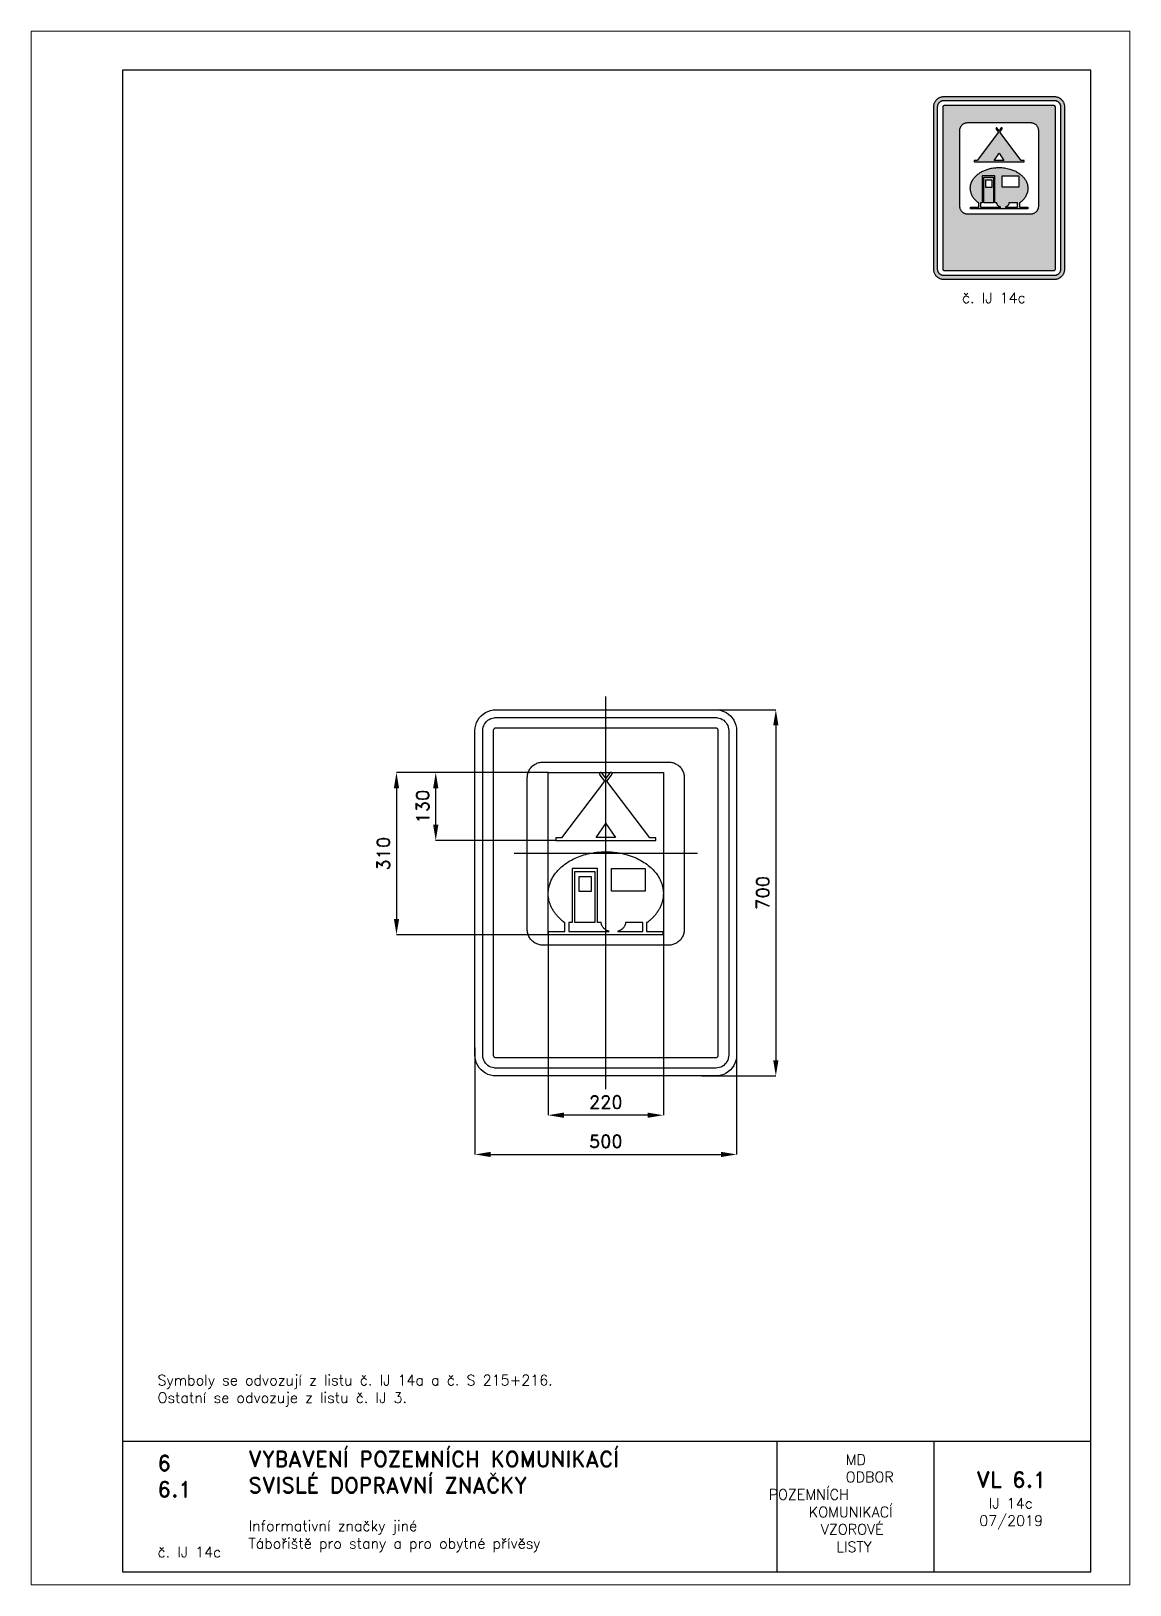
# Paper-space layout 'IJ 14c' of a CAD drawing. Header units: millimetres. Extents: x 0 to 210, y 0 to 297.
# The model-space entities are those that its viewports show. They can reach past a viewport. Long polylines and large blocks are cut down to what shows.
import ezdxf

# ---------------------------------------------------------------- set-up
doc = ezdxf.new("R2010")
doc.units = ezdxf.units.MM
doc.header["$LTSCALE"] = 5
doc.linetypes.add('ČERCHOVANÁX2', pattern=[2, 1, -0.5, 0, -0.5])
doc.linetypes.add('ČÁRKOVANÁX2', pattern=[1.5, 1, -0.5])
for name, color, linetype in [('Kóty', 2, 'Continuous'), ('Rozpiska', 7, 'Continuous'), ('Značka', 7, 'Continuous')]:
    doc.layers.add(name, color=color, linetype=linetype)
doc.layers.add('Rámeček', color=6, linetype='Continuous', plot=False)
doc.styles.get("Standard").update_dxf_attribs({"font": 'romand.shx', "height": 25})
doc.dimstyles.get("Standard").update_dxf_attribs({"dimtxt": 25, "dimasz": 30, "dimexe": 0.18, "dimexo": 0.0625, "dimgap": 12.5, "dimtad": 1, "dimdec": 0, "dimzin": 0, "dimdsep": 46, "dimtxsty": 'Standard', "dimcen": 0.09, "dimadec": 0, "dimazin": 0, "dimtfac": 1, "dimtdec": 0, "dimtofl": 0, "dimtmove": 0, "dimatfit": 3, "dimfxl": 1, "dimtolj": 1, "dimtzin": 0, "dimarcsym": 0})

psp = doc.layouts.new('IJ 14c')

# ---------------------------------------------------------------- texts
at = {"layer": 'Rozpiska', "color": 7, "attachment_point": 1}
for s, width, gutter_width, heights, insert, char_height in [('\\pi5.40476;č. IJ 14c', 25, 75, [0], (172.5, 247), 2), ('\\PSymboly se odvozují z listu č. IJ 14a a č. S 215+216.{\\H1.83333x; }\\POstatní se odvozuje z listu č. IJ 3.{\\H1.55556x; }', 155.5011, 100, [0], (24.17, 43.47), 2), ('6', 149.0422, 100, [0], (24.17, 24.77), 3), ('{\\C6;VYBAVENÍ POZEMNÍCH KOMUNIKACÍ\\P}SVISLÉ DOPRAVNÍ ZNAČKY{\\H1.34524x; }', 149.0422, 100, [0], (41.56, 25.56), 3), ('\\pi14.7414;{\\C6;MD\\P\\pi2.36044;}ODBOR POZEMNÍCH{\\H1.57143x; }\\P\\pi7.69378;KOMUNIKACÍ{\\H1.5x; }\\P\\pi9.97949;{\\C6;VZOROVÉ\\H1.47619x; \\H0.67742x;\\P\\pi12.93187;LISTY\\H1.26984x; }', 33.1018, 100, [0], (140.95, 24.95), 2), ('\\pi1.03113;{\\H1.5x;\\C6;VL 6.1\\P\\pi3.36444;\\H0.66667x;IJ 14c\\H1.66666x; \\H0.6x;\\P\\pi1.5549;07/2019\\H1.80159x; }', 16.0623, 100, [0], (179.66, 21.61), 2), ('6.1', 149.0422, 100, [0], (24.17, 19.78), 3), ('{\\C6;Informativní značky jiné\\P}Tábořiště pro stany a pro obytné přívěsy{\\H1.83333x; }', 149.0422, 100, [0], (41.56, 12.29), 2), ('{\\C6;č. IJ 14c}', 17.6703, 100, [2.67], (24.17, 7.28), 2)]:
    psp.add_mtext_dynamic_manual_height_columns(s, width=width, gutter_width=gutter_width, heights=heights, dxfattribs=dict(at, insert=insert, char_height=char_height))

msp = doc.modelspace()

# ---------------------------------------------------------------- blocks, each defined once
blk = doc.blocks.new('*D0')
at = {"layer": 'Defpoints', "color": 0, "transparency": 16777216}
for p in [(190.5, 350), (182.6, -350), (325, -350)]:
    blk.add_point(p, dxfattribs=at)
at = {"layer": 'Kóty', "color": 0, "lineweight": -2, "transparency": 16777216}
for p, q in [((190.6, 350), (325.2, 350)), ((325, 320), (325, -320)), ((182.7, -350), (325.2, -350))]:
    blk.add_line(p, q, dxfattribs=at)
at = {"layer": 'Kóty', "color": 0, "transparency": 16777216}
for points in [[(320, 320), (330, 320), (325, 350)], [(320, -320), (330, -320), (325, -350)]]:
    blk.add_solid(points, dxfattribs=at)
at = {"layer": 'Kóty', "color": 0, "transparency": 16777216, "insert": (300, 0), "char_height": 25, "attachment_point": 5, "rotation": 90}
blk.add_mtext('\\A1;700', dxfattribs=at)
blk = doc.blocks.new('*D1')
at = {"layer": 'Defpoints', "color": 0, "transparency": 16777216}
for p in [(-110, -80), (110, -80), (-110, -425)]:
    blk.add_point(p, dxfattribs=at)
at = {"layer": 'Kóty', "color": 0, "lineweight": -2, "transparency": 16777216}
for p, q in [((-110, -80.0625), (-110, -425.18)), ((110, -80.0625), (110, -425.18)), ((80, -425), (-80, -425))]:
    blk.add_line(p, q, dxfattribs=at)
at = {"layer": 'Kóty', "color": 0, "transparency": 16777216}
for points in [[(-80, -420), (-80, -430), (-110, -425)], [(80, -420), (80, -430), (110, -425)]]:
    blk.add_solid(points, dxfattribs=at)
at = {"layer": 'Kóty', "color": 0, "transparency": 16777216, "insert": (0, -400), "char_height": 25, "attachment_point": 5}
blk.add_mtext('\\A1;220', dxfattribs=at)
blk = doc.blocks.new('*D2')
at = {"layer": 'Defpoints', "color": 0, "transparency": 16777216}
for p in [(-250, -295.9), (250, -310), (250, -500)]:
    blk.add_point(p, dxfattribs=at)
at = {"layer": 'Kóty', "color": 0, "lineweight": -2, "transparency": 16777216}
for p, q in [((-250, -295.9), (-250, -500.2)), ((250, -310.1), (250, -500.2)), ((-220, -500), (220, -500))]:
    blk.add_line(p, q, dxfattribs=at)
at = {"layer": 'Kóty', "color": 0, "transparency": 16777216}
for points in [[(-220, -495), (-220, -505), (-250, -500)], [(220, -495), (220, -505), (250, -500)]]:
    blk.add_solid(points, dxfattribs=at)
at = {"layer": 'Kóty', "color": 0, "transparency": 16777216, "insert": (0, -475), "char_height": 25, "attachment_point": 5}
blk.add_mtext('\\A1;500', dxfattribs=at)
blk = doc.blocks.new('*D3')
at = {"layer": 'Defpoints', "color": 0, "transparency": 16777216}
for p in [(-325, 230), (-110.0625, 230), (-95.588, 100)]:
    blk.add_point(p, dxfattribs=at)
at = {"layer": 'Kóty', "color": 0, "lineweight": -2, "transparency": 16777216}
for p, q in [((-110.125, 230), (-325.18, 230)), ((-325, 130), (-325, 200)), ((-95.6505, 100), (-325.18, 100))]:
    blk.add_line(p, q, dxfattribs=at)
at = {"layer": 'Kóty', "color": 0, "transparency": 16777216}
for points in [[(-330, 200), (-320, 200), (-325, 230)], [(-330, 130), (-320, 130), (-325, 100)]]:
    blk.add_solid(points, dxfattribs=at)
at = {"layer": 'Kóty', "color": 0, "transparency": 16777216, "insert": (-350, 165), "char_height": 25, "attachment_point": 5, "rotation": 90}
blk.add_mtext('\\A1;130', dxfattribs=at)
blk = doc.blocks.new('*D4')
at = {"layer": 'Defpoints', "color": 0, "transparency": 16777216}
for p in [(-110, 230), (-400, -80), (-110, -80)]:
    blk.add_point(p, dxfattribs=at)
at = {"layer": 'Kóty', "color": 0, "lineweight": -2, "transparency": 16777216}
for p, q in [((-110.0625, 230), (-400.18, 230)), ((-400, 200), (-400, -50)), ((-110.0625, -80), (-400.18, -80))]:
    blk.add_line(p, q, dxfattribs=at)
at = {"layer": 'Kóty', "color": 0, "transparency": 16777216}
for points in [[(-405, 200), (-395, 200), (-400, 230)], [(-405, -50), (-395, -50), (-400, -80)]]:
    blk.add_solid(points, dxfattribs=at)
at = {"layer": 'Kóty', "color": 0, "transparency": 16777216, "insert": (-425, 75), "char_height": 25, "attachment_point": 5, "rotation": 90}
blk.add_mtext('\\A1;310', dxfattribs=at)

# ---------------------------------------------------------------- dimensions: what is measured, and where the dimension line sits
at = {"layer": 'Kóty'}
for base, p1, p2, picture, middle in [((325, -350), (190.5244, 350), (182.6082, -350), '*D0', (300, 0)), ((-400, -80), (-110, 230), (-110, -80), '*D4', (-425, 75)), ((-325, 230), (-95.588, 100), (-110.0625, 230), '*D3', (-350, 165))]:
    dim = msp.add_linear_dim(base=base, p1=p1, p2=p2, angle=90, dimstyle='Standard', dxfattribs=at)
    dim.commit()
    dim.dimension.update_dxf_attribs({"geometry": picture, "text_midpoint": middle})
for base, p1, p2, picture, middle in [((-110, -425), (110, -80), (-110, -80), '*D1', (0, -400)), ((250, -500), (-250, -295.8776), (250, -310), '*D2', (0, -475))]:
    dim = msp.add_linear_dim(base=base, p1=p1, p2=p2, dimstyle='Standard', dxfattribs=at)
    dim.commit()
    dim.dimension.update_dxf_attribs({"geometry": picture, "text_midpoint": middle})

# ---------------------------------------------------------------- linework, layer by layer
at = {"layer": 'Značka', "color": 6, "linetype": 'ČERCHOVANÁX2', "ltscale": 5}
for points in [[(0, -375), (0, 375)], [(175, 75), (-175, 75)]]:
    msp.add_lwpolyline(points, dxfattribs=at)
at = {"layer": 'Značka', "color": 5}
for points in [[(-210, -350), (-210.2, -349.9995), (-210.3, -349.9988, -0.0321716), (-215.5, -349.637), (-220.6, -348.5823), (-225.5, -346.9227), (-230.1, -344.5885), (-234.4, -341.714), (-238.3, -338.2843), (-241.7, -334.4026), (-244.6, -330.0906), (-246.9, -325.4605), (-248.6, -320.5549), (-249.7, -315.4767), (-250, -310.314), (-250, -310.157), (-250, -310), (-250, 310), (-250, 310.157), (-250, 310.314), (-249.6, 315.479), (-248.6, 320.555), (-246.9, 325.464), (-244.6, 330.091), (-241.7, 334.402), (-238.3, 338.284), (-234.4, 341.717), (-230.1, 344.589), (-225.5, 346.906), (-220.6, 348.582), (-215.5, 349.654, -0.0367311), (-210.3, 349.999), (-210.2, 350), (-210, 350), (210, 350), (210.2, 350), (210.3, 349.999, -0.0321716), (215.5, 349.637), (220.6, 348.582), (225.5, 346.923), (230.1, 344.589), (234.4, 341.714), (238.3, 338.284), (241.7, 334.403), (244.6, 330.091), (246.9, 325.46), (248.6, 320.555), (249.7, 315.477), (250, 310.314), (250, 310.157), (250, 310), (250, -310), (250, -310.157), (250, -310.314), (249.6, -315.4791), (248.6, -320.5549), (246.9, -325.4636), (244.6, -330.0906), (241.7, -334.4017), (238.3, -338.2843), (234.4, -341.7172), (230.1, -344.5885), (225.5, -346.9061), (220.6, -348.5823), (215.5, -349.6542, -0.0367341), (210.3, -349.9988), (210.2, -349.9996), (210, -350), (-210, -350)], [(-210, -335), (-210.1, -334.9997), (-210.2, -334.9992, -0.0321601), (-213.4, -334.7731), (-216.6, -334.1139), (-219.7, -333.0767), (-222.6, -331.6178), (-225.3, -329.8212), (-227.7, -327.6777), (-229.8, -325.2516), (-231.6, -322.5566), (-233.1, -319.6628), (-234.1, -316.5968), (-234.8, -313.423), (-235, -310.196), (-235, -310.098), (-235, -310), (-235, 310), (-235, 310.098), (-235, 310.196), (-234.8, 313.424), (-234.1, 316.597), (-233.1, 319.665), (-231.6, 322.557), (-229.8, 325.251), (-227.7, 327.678), (-225.3, 329.823), (-222.6, 331.618), (-219.7, 333.066), (-216.6, 334.114), (-213.4, 334.784, -0.0367287), (-210.2, 334.999), (-210.1, 335), (-210, 335), (210, 335), (210.1, 335), (210.2, 334.999, -0.0321789), (213.4, 334.773), (216.6, 334.114), (219.7, 333.077), (222.6, 331.618), (225.3, 329.821), (227.7, 327.678), (229.8, 325.252), (231.6, 322.557), (233.1, 319.663), (234.1, 316.597), (234.8, 313.423), (235, 310.196), (235, 310.098), (235, 310), (235, -310), (235, -310.098), (235, -310.196), (234.8, -313.424), (234.1, -316.5968), (233.1, -319.6648), (231.6, -322.5566), (229.8, -325.2511), (227.7, -327.6777), (225.3, -329.8233), (222.6, -331.6178), (219.7, -333.0663), (216.6, -334.1139), (213.4, -334.7839), (210.2, -334.9992), (210.1, -334.9997), (210, -335), (-210, -335)], [(-120, -100), (-120.118, -100), (-120.236, -99.999, -0.0321792), (-124.109, -99.728, -0.0354385), (-127.916, -98.937, -0.0362666), (-131.598, -97.692, -0.0344168), (-135.068, -95.941, -0.0337253), (-138.301, -93.785, -0.0340842), (-141.213, -91.213, -0.034209), (-143.788, -88.302, -0.0342307), (-145.941, -85.068, -0.0340432), (-147.68, -81.595, -0.0334119), (-148.937, -77.916, -0.0341244), (-149.741, -74.108, -0.036745), (-149.999, -70.236), (-150, -70.118), (-150, -70), (-150, 220), (-150, 220.118), (-149.999, 220.236, -0.0321778), (-149.728, 224.109, -0.0354441), (-148.937, 227.916, -0.0362736), (-147.692, 231.598, -0.0344121), (-145.941, 235.068, -0.0337101), (-143.785, 238.301, -0.0340833), (-141.213, 241.213, -0.0342091), (-138.302, 243.788, -0.0342289), (-135.068, 245.941, -0.0340264), (-131.595, 247.68, -0.0334163), (-127.916, 248.937, -0.0341137), (-124.108, 249.741, -0.0367489), (-120.236, 249.999), (-120.118, 250), (-120, 250), (120, 250), (120.118, 250), (120.236, 249.999, -0.0321795), (124.109, 249.728, -0.0354563), (127.916, 248.937, -0.0362667), (131.598, 247.692, -0.0344283), (135.068, 245.941, -0.0337327), (138.301, 243.785, -0.034076), (141.213, 241.213, -0.034198), (143.788, 238.302, -0.0342084), (145.941, 235.068, -0.034041), (147.68, 231.595, -0.0334151), (148.937, 227.916, -0.0341264), (149.741, 224.108, -0.0367402), (149.999, 220.236), (150, 220.118), (150, 220), (150, -70), (150, -70.118), (149.999, -70.236, -0.0321795), (149.728, -74.109, -0.0354486), (148.937, -77.916, -0.0362667), (147.692, -81.598, -0.0344212), (145.941, -85.068, -0.0337263), (143.785, -88.301, -0.0340817), (141.213, -91.213, -0.034203), (138.302, -93.788, -0.0342258), (135.068, -95.941, -0.0340485), (131.595, -97.68, -0.0334174), (127.916, -98.937, -0.0341225), (124.108, -99.741, -0.0367489), (120.236, -99.999), (120.118, -100), (120, -100), (-120, -100)], [(-95.588, 105.375), (-95.588, 100), (-93.567, 100), (-91.545, 100), (-75.77, 100), (-59.995, 100), (-45.147, 100), (-30.299, 100), (-11.739, 100), (6.821, 100), (25.381, 100), (43.942, 100), (63.43, 100), (82.919, 100), (85.703, 100), (88.487, 100), (95.588, 100), (95.588, 105.375), (84.386, 105.375), (2.162, 213.168), (11.091, 225.217), (11.141, 225.286), (11.191, 225.356), (11.437, 225.754, 0.0292033), (11.637, 226.178, 0.0304726), (11.791, 226.617, 0.0315821), (11.89, 227.071, 0.0354172), (11.936, 227.549, 0.0405607), (11.908, 228.029, 0.0423887), (11.818, 228.464, 0.0477882), (11.65, 228.877, 0.0491397), (11.433, 229.224), (11.15, 229.515), (11.099, 229.556), (11.048, 229.596), (10.995, 229.634), (10.941, 229.671), (10.774, 229.769), (10.598, 229.849), (10.395, 229.921), (10.186, 229.97), (9.836, 230.011), (9.483, 230), (9.066, 229.931), (8.663, 229.804), (8.205, 229.591), (7.779, 229.317), (7.336, 228.951), (6.953, 228.525), (6.9, 228.458), (6.848, 228.39), (0.004, 219.186), (-6.854, 228.39), (-6.906, 228.458), (-6.958, 228.525), (-7.268, 228.875), (-7.616, 229.188), (-7.991, 229.462), (-8.397, 229.686), (-8.84, 229.866), (-9.305, 229.977), (-9.747, 230.014), (-10.188, 229.97), (-10.582, 229.86), (-10.94, 229.671), (-10.994, 229.634), (-11.047, 229.596), (-11.098, 229.556), (-11.149, 229.515), (-11.29, 229.383), (-11.417, 229.237), (-11.542, 229.063), (-11.649, 228.877, 0.0384683), (-11.788, 228.552, 0.035126), (-11.878, 228.209, 0.0380642), (-11.931, 227.789, 0.0335756), (-11.924, 227.366, 0.0359909), (-11.851, 226.864, 0.0322945), (-11.711, 226.376, 0.0353169), (-11.487, 225.846, 0.0374075), (-11.189, 225.356), (-11.14, 225.286), (-11.09, 225.217), (-2.155, 213.168), (-84.385, 105.375), (-95.588, 105.375)], [(-109.339, -73.594), (-78.071, -73.594), (-78.071, -56.453), (-79.314, -56.453), (-80.161, -55.803), (-81.003, -55.149, -0.019904), (-86.543, -50.45, -0.0227412), (-91.665, -45.295, -0.0224653), (-95.956, -40.253, -0.0233406), (-99.768, -34.838, -0.0240257), (-103, -29.31, -0.0262923), (-105.657, -23.491, -0.0214863), (-107.349, -18.749, -0.021166), (-108.631, -13.877, -0.0238588), (-109.571, -8.585, -0.0270697), (-109.969, -3.233, -0.00385049), (-109.989, -2.274), (-110, -1.316, -0.00246284), (-109.953, 0.65, -0.00737793), (-109.868, 2.613, -0.0187811), (-109.487, 6.484, -0.0174615), (-108.827, 10.322, -0.0355772), (-106.586, 18.447, -0.0343318), (-103.232, 26.192, -0.050463), (-95.97, 37.686, -0.042779), (-86.683, 47.668, -0.0406752), (-75.036, 56.973, -0.0350916), (-62.13, 64.408, -0.0306465), (-48.709, 70.175, -0.0282773), (-34.706, 74.325, -0.0317655), (-17.492, 77.438, -0.0302498), (-0.003, 78.4, -0.0363788), (20.805, 77.055, -0.0393036), (41.161, 72.595, -0.0325166), (56.128, 67.265, -0.035439), (70.226, 59.963, -0.0327753), (81.032, 52.558, -0.0377047), (90.692, 43.71, -0.0353878), (97.635, 35.417, -0.0406941), (103.232, 26.192, -0.0266036), (105.908, 20.27, -0.0273408), (107.931, 14.093, -0.0338285), (109.501, 6.458, -0.0356023), (110, -1.316, -0.0263792), (109.738, -7.01, -0.0254284), (108.889, -12.646, -0.0271793), (107.354, -18.753, -0.0264688), (105.174, -24.662, -0.0257956), (102.395, -30.447, -0.0240327), (99.054, -35.926, -0.0229787), (95.125, -41.287, -0.0208101), (90.741, -46.286, -0.0197449), (86.047, -50.914, -0.0201468), (81.003, -55.149, -0.0024713), (80.161, -55.804), (79.314, -56.453), (78.01, -56.453), (78.01, -73.594), (109.161, -73.594), (109.161, -80), (-109.339, -80), (-109.339, -73.594)], [(-15.738, -56.453), (-15.738, 46.823), (-64.272, 46.823), (-64.272, -56.453), (-70.543, -56.453), (-70.543, -73.594), (6.195, -73.594), (5.812, -73.471), (5.43, -73.344, -0.0274776), (2.89, -72.329, -0.0305198), (0.484, -71.026, -0.0295692), (-1.562, -69.631, -0.0305558), (-3.427, -68, -0.0312018), (-5.029, -66.254, -0.0346668), (-6.386, -64.315, -0.0285401), (-7.265, -62.695, -0.0286897), (-7.954, -60.983, -0.0325879), (-8.48, -59.093, -0.0374305), (-8.738, -57.153), (-8.758, -56.803), (-8.774, -56.453), (-15.738, -56.453)], [(22.782, -73.594), (70.488, -73.594), (70.488, -56.453), (37.757, -56.453), (37.741, -56.803), (37.721, -57.153, -0.0407505), (37.361, -59.541, -0.0413047), (36.616, -61.844, -0.0382566), (35.607, -63.935, -0.0338996), (34.308, -65.86, -0.0321454), (32.734, -67.684, -0.03046), (30.946, -69.297, -0.0237475), (29.33, -70.494, -0.0214551), (27.612, -71.54, -0.023341), (25.622, -72.541, -0.02519), (23.547, -73.344), (23.165, -73.471), (22.782, -73.594)]]:
    msp.add_lwpolyline(points, format="xyb", dxfattribs=at)
for points in [[(-210, -315), (210, -315), (210, -315), (210, -315), (210.7, -314.955), (211.3, -314.823), (211.9, -314.615), (212.5, -314.324), (213.1, -313.964), (213.5, -313.536), (214, -313.05), (214.3, -312.511), (214.6, -311.933), (214.8, -311.319), (215, -310.685), (215, -310.039), (215, -310.02), (215, -310), (215, 310), (215, 310.02), (215, 310.039), (215, 310.685), (214.8, 311.319), (214.6, 311.933), (214.3, 312.511), (214, 313.05), (213.5, 313.536), (213.1, 313.965), (212.5, 314.324), (211.9, 314.613), (211.3, 314.823), (210.7, 314.957), (210, 315), (210, 315), (210, 315), (-210, 315), (-210, 315), (-210, 315), (-210.7, 314.955), (-211.3, 314.823), (-211.9, 314.615), (-212.5, 314.324), (-213.1, 313.964), (-213.5, 313.536), (-214, 313.05), (-214.3, 312.511), (-214.6, 311.933), (-214.8, 311.319), (-215, 310.685), (-215, 310.039), (-215, 310.02), (-215, 310), (-215, -310), (-215, -310.02), (-215, -310.039), (-215, -310.685), (-214.8, -311.319), (-214.6, -311.933), (-214.3, -312.511), (-214, -313.05), (-213.5, -313.536), (-213.1, -313.965), (-212.5, -314.324), (-211.9, -314.613), (-211.3, -314.823), (-210.7, -314.957), (-210, -315), (-210, -315), (-210, -315)], [(0.004, 132.861), (18.645, 105.808), (0.115, 105.876), (0.004, 105.876), (-0.107, 105.876), (-18.65, 105.808), (0.004, 132.861)], [(-58.851, 41.01), (-21.152, 41.01), (-21.152, -56.453), (-58.851, -56.453), (-58.851, 41.01)], [(-50.711, 30.941), (-28.086, 30.941), (-28.086, 2.316), (-50.711, 2.316), (-50.711, 30.941)], [(11.163, 46.823), (75.033, 46.823), (75.033, 2.99), (11.163, 2.99), (11.163, 46.823)]]:
    msp.add_lwpolyline(points, dxfattribs=at)
at = {"layer": 'Značka', "color": 6, "linetype": 'ČÁRKOVANÁX2', "ltscale": 2.5}
msp.add_lwpolyline([(-110, -80), (-110, 230), (110, 230), (110, -80), (-110, -80)], dxfattribs=at)

msp.set_redraw_order([(e.dxf.handle, doc.entitydb.next_handle()) for e in msp.query("TEXT MTEXT ATTDEF DIMENSION ARC_DIMENSION")])  # texts and dimensions are drawn at this point

# ---------------------------------------------------------------- hatches: boundary and pattern name
at = {"layer": 'Značka'}
h = psp.add_hatch(color=170, dxfattribs=at)
h.dxf.hatch_style = 1
edge = h.paths.add_edge_path(flags=0)
edge.add_line((179, 262), (178.99, 262))
edge.add_line((178.99, 262), (178.99, 262))
edge.add_arc((179, 263.51), 1.51, 262.3113, 269.6836, ccw=False)
edge.add_arc((178.98, 263.37), 1.37, 254.2031, 262.3216, ccw=False)
edge.add_arc((178.94, 263.35), 1.34, 247.164, 255.472, ccw=False)
edge.add_arc((178.97, 263.42), 1.41, 239.2817, 247.1663, ccw=False)
edge.add_arc((178.96, 263.45), 1.44, 232.4386, 240.1649, ccw=False)
edge.add_arc((178.95, 263.44), 1.43, 224.6435, 232.452, ccw=False)
edge.add_arc((178.94, 263.45), 1.42, 217.5767, 225.4137, ccw=False)
edge.add_arc((178.94, 263.45), 1.42, 209.7322, 217.5743, ccw=False)
edge.add_arc((178.93, 263.47), 1.43, 202.6985, 210.4976, ccw=False)
edge.add_arc((178.96, 263.48), 1.46, 195.0364, 202.691, ccw=False)
edge.add_arc((178.93, 263.49), 1.43, 188.0132, 195.8309, ccw=False)
edge.add_arc((178.82, 263.48), 1.32, 179.6033, 188.0209, ccw=False)
edge.add_line((177.5, 263.49), (177.5, 263.49))
edge.add_line((177.5, 263.49), (177.5, 263.5))
edge.add_line((177.5, 263.5), (177.5, 278))
edge.add_line((177.5, 278), (177.5, 278.01))
edge.add_line((177.5, 278.01), (177.5, 278.01))
edge.add_arc((179.01, 278), 1.51, 172.3114, 179.6835, ccw=False)
edge.add_arc((178.87, 278.02), 1.37, 164.2025, 172.3223, ccw=False)
edge.add_arc((178.85, 278.06), 1.34, 157.1632, 165.4728, ccw=False)
edge.add_arc((178.92, 278.03), 1.41, 149.2822, 157.1658, ccw=False)
edge.add_arc((178.95, 278.04), 1.44, 142.4403, 150.1632, ccw=False)
edge.add_arc((178.94, 278.05), 1.43, 134.6436, 142.4519, ccw=False)
edge.add_arc((178.95, 278.06), 1.42, 127.5766, 135.4137, ccw=False)
edge.add_arc((178.95, 278.06), 1.42, 119.7324, 127.5741, ccw=False)
edge.add_arc((178.97, 278.07), 1.43, 112.7004, 120.4957, ccw=False)
edge.add_arc((178.98, 278.04), 1.46, 105.0359, 112.6915, ccw=False)
edge.add_arc((178.99, 278.07), 1.43, 98.0144, 105.8296, ccw=False)
edge.add_arc((178.98, 278.18), 1.32, 89.6029, 98.0213, ccw=False)
edge.add_line((178.99, 279.5), (178.99, 279.5))
edge.add_line((178.99, 279.5), (179, 279.5))
edge.add_line((179, 279.5), (191, 279.5))
edge.add_line((191, 279.5), (191.01, 279.5))
edge.add_line((191.01, 279.5), (191.01, 279.5))
edge.add_arc((191, 277.99), 1.51, 82.3112, 89.6837, ccw=False)
edge.add_arc((191.02, 278.13), 1.37, 74.2011, 82.3237, ccw=False)
edge.add_arc((191.06, 278.15), 1.34, 67.164, 75.472, ccw=False)
edge.add_arc((191.03, 278.08), 1.41, 59.2804, 67.1676, ccw=False)
edge.add_arc((191.04, 278.05), 1.44, 52.4377, 60.1658, ccw=False)
edge.add_arc((191.05, 278.06), 1.43, 44.6444, 52.451, ccw=False)
edge.add_arc((191.06, 278.05), 1.42, 37.5779, 45.4125, ccw=False)
edge.add_arc((191.06, 278.05), 1.42, 29.7348, 37.5717, ccw=False)
edge.add_arc((191.07, 278.03), 1.43, 22.6987, 30.4973, ccw=False)
edge.add_arc((191.04, 278.02), 1.46, 15.036, 22.6914, ccw=False)
edge.add_arc((191.07, 278.01), 1.43, 8.0129, 15.8311, ccw=False)
edge.add_arc((191.18, 278.02), 1.32, -0.3961, 8.0203, ccw=False)
edge.add_line((192.5, 278.01), (192.5, 278.01))
edge.add_line((192.5, 278.01), (192.5, 278))
edge.add_line((192.5, 278), (192.5, 263.5))
edge.add_line((192.5, 263.5), (192.5, 263.49))
edge.add_line((192.5, 263.49), (192.5, 263.49))
edge.add_arc((190.99, 263.5), 1.51, 352.3112, 359.6837, ccw=False)
edge.add_arc((191.13, 263.48), 1.37, 344.202, 352.3228, ccw=False)
edge.add_arc((191.15, 263.44), 1.34, 337.164, 345.472, ccw=False)
edge.add_arc((191.08, 263.47), 1.41, 329.2812, 337.1668, ccw=False)
edge.add_arc((191.05, 263.46), 1.44, 322.4385, 330.165, ccw=False)
edge.add_arc((191.06, 263.45), 1.43, 314.6437, 322.4517, ccw=False)
edge.add_arc((191.05, 263.44), 1.42, 307.5773, 315.413, ccw=False)
edge.add_arc((191.05, 263.44), 1.42, 299.7328, 307.5737, ccw=False)
edge.add_arc((191.03, 263.43), 1.43, 292.6979, 300.4982, ccw=False)
edge.add_arc((191.02, 263.46), 1.46, 285.0358, 292.6916, ccw=False)
edge.add_arc((191.01, 263.43), 1.43, 278.0134, 285.8307, ccw=False)
edge.add_arc((191.02, 263.32), 1.32, 269.6029, 278.0213, ccw=False)
edge.add_line((191.01, 262), (191.01, 262))
edge.add_line((191.01, 262), (191, 262))
edge.add_line((191, 262), (179, 262))
edge = h.paths.add_edge_path(flags=16)
edge.add_line((174.5, 250.25), (174.5, 250.25))
edge.add_line((174.5, 250.25), (174.49, 250.25))
edge.add_arc((174.5, 251.51), 1.26, 262.3072, 269.6797, ccw=False)
edge.add_arc((174.48, 251.4), 1.14, 254.2017, 262.3212, ccw=False)
edge.add_arc((174.45, 251.38), 1.12, 247.167, 255.4753, ccw=False)
edge.add_arc((174.47, 251.43), 1.18, 239.2865, 247.172, ccw=False)
edge.add_arc((174.47, 251.46), 1.2, 232.4433, 240.1687, ccw=False)
edge.add_arc((174.46, 251.45), 1.19, 224.6404, 232.449, ccw=False)
edge.add_arc((174.45, 251.46), 1.18, 217.5705, 225.4075, ccw=False)
edge.add_arc((174.45, 251.46), 1.18, 209.7372, 217.5791, ccw=False)
edge.add_arc((174.44, 251.48), 1.19, 202.6906, 210.4901, ccw=False)
edge.add_arc((174.47, 251.48), 1.21, 195.0371, 202.6918, ccw=False)
edge.add_arc((174.44, 251.49), 1.19, 188.0108, 195.8291, ccw=False)
edge.add_arc((174.35, 251.48), 1.1, 179.6087, 188.0263, ccw=False)
edge.add_line((173.25, 251.49), (173.25, 251.5))
edge.add_line((173.25, 251.5), (173.25, 251.5))
edge.add_line((173.25, 251.5), (173.25, 282.5))
edge.add_line((173.25, 282.5), (173.25, 282.5))
edge.add_line((173.25, 282.5), (173.25, 282.51))
edge.add_arc((174.51, 282.5), 1.26, 172.3071, 179.6796, ccw=False)
edge.add_arc((174.4, 282.52), 1.14, 164.2034, 172.3238, ccw=False)
edge.add_arc((174.38, 282.55), 1.12, 157.1668, 165.4755, ccw=False)
edge.add_arc((174.43, 282.53), 1.18, 149.289, 157.1727, ccw=False)
edge.add_arc((174.46, 282.53), 1.2, 142.438, 150.1642, ccw=False)
edge.add_arc((174.45, 282.54), 1.19, 134.6438, 142.455, ccw=False)
edge.add_arc((174.46, 282.55), 1.19, 127.5651, 135.397, ccw=False)
edge.add_arc((174.46, 282.55), 1.18, 119.7449, 127.5861, ccw=False)
edge.add_arc((174.48, 282.56), 1.19, 112.6848, 120.4802, ccw=False)
edge.add_arc((174.49, 282.53), 1.21, 105.0443, 112.6979, ccw=False)
edge.add_arc((174.49, 282.56), 1.19, 98.0095, 105.8304, ccw=False)
edge.add_arc((174.48, 282.65), 1.1, 89.6044, 98.02, ccw=False)
edge.add_line((174.49, 283.75), (174.5, 283.75))
edge.add_line((174.5, 283.75), (174.5, 283.75))
edge.add_line((174.5, 283.75), (195.5, 283.75))
edge.add_line((195.5, 283.75), (195.5, 283.75))
edge.add_line((195.5, 283.75), (195.51, 283.75))
edge.add_arc((195.5, 282.49), 1.26, 82.3068, 89.6834, ccw=False)
edge.add_arc((195.52, 282.6), 1.14, 74.2087, 82.3254, ccw=False)
edge.add_arc((195.55, 282.62), 1.12, 67.1725, 75.4765, ccw=False)
edge.add_arc((195.53, 282.57), 1.18, 59.2885, 67.1701, ccw=False)
edge.add_arc((195.53, 282.54), 1.2, 52.4326, 60.1578, ccw=False)
edge.add_arc((195.54, 282.55), 1.19, 44.6532, 52.4589, ccw=False)
edge.add_arc((195.55, 282.54), 1.18, 37.5631, 45.4013, ccw=False)
edge.add_arc((195.55, 282.54), 1.18, 29.7452, 37.5858, ccw=False)
edge.add_arc((195.56, 282.52), 1.19, 22.6795, 30.4823, ccw=False)
edge.add_arc((195.53, 282.51), 1.21, 15.0427, 22.6996, ccw=False)
edge.add_arc((195.56, 282.51), 1.19, 8.0099, 15.8292, ccw=False)
edge.add_arc((195.65, 282.52), 1.1, -0.3969, 8.0203, ccw=False)
edge.add_line((196.75, 282.51), (196.75, 282.5))
edge.add_line((196.75, 282.5), (196.75, 282.5))
edge.add_line((196.75, 282.5), (196.75, 251.5))
edge.add_line((196.75, 251.5), (196.75, 251.5))
edge.add_line((196.75, 251.5), (196.75, 251.49))
edge.add_arc((195.49, 251.5), 1.26, 352.3091, 359.6814, ccw=False)
edge.add_arc((195.6, 251.48), 1.14, 344.2042, 352.3256, ccw=False)
edge.add_arc((195.62, 251.45), 1.12, 337.1687, 345.4803, ccw=False)
edge.add_arc((195.57, 251.47), 1.18, 329.2845, 337.1708, ccw=False)
edge.add_arc((195.54, 251.47), 1.2, 322.4363, 330.1639, ccw=False)
edge.add_arc((195.55, 251.46), 1.19, 314.6477, 322.455, ccw=False)
edge.add_arc((195.54, 251.45), 1.18, 307.571, 315.4093, ccw=False)
edge.add_arc((195.54, 251.45), 1.18, 299.7375, 307.5788, ccw=False)
edge.add_arc((195.52, 251.44), 1.19, 292.6896, 300.488, ccw=False)
edge.add_arc((195.52, 251.47), 1.21, 285.0371, 292.6917, ccw=False)
edge.add_arc((195.51, 251.44), 1.19, 278.0107, 285.8285, ccw=False)
edge.add_arc((195.52, 251.35), 1.1, 269.6082, 278.0258, ccw=False)
edge.add_line((195.51, 250.25), (195.5, 250.25))
edge.add_line((195.5, 250.25), (195.5, 250.25))
edge.add_line((195.5, 250.25), (174.5, 250.25))
edge = h.paths.add_edge_path(flags=0)
edge.add_line((174.5, 251.25), (195.5, 251.25))
edge.add_line((195.5, 251.25), (195.5, 251.25))
edge.add_line((195.5, 251.25), (195.5, 251.25))
edge.add_arc((195.5, 251.5), 0.252, 270.3165, 277.6884)
edge.add_arc((195.5, 251.48), 0.229, 277.6836, 285.8039)
edge.add_arc((195.51, 251.48), 0.224, 284.517, 292.8281)
edge.add_arc((195.51, 251.49), 0.235, 292.8361, 300.7214)
edge.add_arc((195.51, 251.49), 0.24, 299.8295, 307.5604)
edge.add_line((195.65, 251.3), (195.68, 251.32))
edge.add_line((195.68, 251.32), (195.7, 251.35))
edge.add_line((195.7, 251.35), (195.72, 251.37))
edge.add_line((195.72, 251.37), (195.73, 251.4))
edge.add_line((195.73, 251.4), (195.74, 251.43))
edge.add_line((195.74, 251.43), (195.75, 251.47))
edge.add_line((195.75, 251.47), (195.75, 251.5))
edge.add_line((195.75, 251.5), (195.75, 251.5))
edge.add_line((195.75, 251.5), (195.75, 251.5))
edge.add_line((195.75, 251.5), (195.75, 282.5))
edge.add_line((195.75, 282.5), (195.75, 282.5))
edge.add_line((195.75, 282.5), (195.75, 282.5))
edge.add_arc((195.5, 282.5), 0.252, 0.2979, 7.6716)
edge.add_arc((195.52, 282.5), 0.228, 7.6943, 15.8278)
edge.add_arc((195.52, 282.51), 0.224, 14.5574, 22.8715)
edge.add_arc((195.51, 282.51), 0.236, 22.785, 30.6619)
edge.add_arc((195.51, 282.51), 0.241, 29.8846, 37.5936)
edge.add_arc((195.51, 282.51), 0.237, 37.4596, 45.2784)
edge.add_arc((195.51, 282.51), 0.237, 44.6377, 52.4915)
edge.add_arc((195.51, 282.51), 0.236, 52.4057, 60.2632)
edge.add_arc((195.51, 282.51), 0.238, 59.5389, 67.331)
edge.add_line((195.6, 282.73), (195.57, 282.74))
edge.add_line((195.57, 282.74), (195.53, 282.75))
edge.add_arc((195.5, 282.53), 0.221, 81.9863, 90.3974)
edge.add_line((195.5, 282.75), (195.5, 282.75))
edge.add_line((195.5, 282.75), (195.5, 282.75))
edge.add_line((195.5, 282.75), (174.5, 282.75))
edge.add_line((174.5, 282.75), (174.5, 282.75))
edge.add_line((174.5, 282.75), (174.5, 282.75))
edge.add_line((174.5, 282.75), (174.47, 282.75))
edge.add_line((174.47, 282.75), (174.43, 282.74))
edge.add_line((174.43, 282.74), (174.4, 282.73))
edge.add_line((174.4, 282.73), (174.37, 282.72))
edge.add_line((174.37, 282.72), (174.35, 282.7))
edge.add_line((174.35, 282.7), (174.32, 282.68))
edge.add_line((174.32, 282.68), (174.3, 282.65))
edge.add_line((174.3, 282.65), (174.28, 282.63))
edge.add_line((174.28, 282.63), (174.27, 282.6))
edge.add_arc((174.49, 282.5), 0.243, 157.3338, 164.9864)
edge.add_arc((174.49, 282.5), 0.237, 164.1532, 171.9784)
edge.add_arc((174.47, 282.5), 0.221, 171.9829, 180.4008)
edge.add_line((174.25, 282.5), (174.25, 282.5))
edge.add_line((174.25, 282.5), (174.25, 282.5))
edge.add_line((174.25, 282.5), (174.25, 251.5))
edge.add_line((174.25, 251.5), (174.25, 251.5))
edge.add_line((174.25, 251.5), (174.25, 251.5))
edge.add_arc((174.5, 251.5), 0.252, 180.3194, 187.6904)
edge.add_arc((174.48, 251.5), 0.229, 187.6752, 195.7943)
edge.add_arc((174.48, 251.49), 0.224, 194.5301, 202.8377)
edge.add_arc((174.49, 251.49), 0.235, 202.8239, 210.7097)
edge.add_arc((174.49, 251.49), 0.24, 209.8371, 217.5627)
edge.add_arc((174.49, 251.49), 0.238, 217.552, 225.3609)
edge.add_arc((174.49, 251.49), 0.237, 224.5859, 232.4232)
edge.add_arc((174.49, 251.49), 0.237, 232.4208, 240.2628)
edge.add_arc((174.5, 251.49), 0.238, 239.5075, 247.307)
edge.add_arc((174.5, 251.49), 0.243, 247.3102, 254.9643)
edge.add_arc((174.5, 251.49), 0.238, 254.1717, 261.9892)
edge.add_arc((174.5, 251.47), 0.22, 261.9794, 270.396)
edge.add_line((174.5, 251.25), (174.5, 251.25))
edge.add_line((174.5, 251.25), (174.5, 251.25))
edge = h.paths.add_edge_path()
edge.add_line((174.5, 249.5), (174.49, 249.5))
edge.add_line((174.49, 249.5), (174.48, 249.5))
edge.add_arc((174.5, 251.51), 2.01, 262.3068, 269.6794, ccw=False)
edge.add_arc((174.47, 251.33), 1.83, 254.202, 262.3216, ccw=False)
edge.add_arc((174.42, 251.3), 1.79, 247.1661, 255.4742, ccw=False)
edge.add_arc((174.46, 251.39), 1.88, 239.2873, 247.1728, ccw=False)
edge.add_arc((174.45, 251.44), 1.92, 232.4432, 240.1687, ccw=False)
edge.add_arc((174.44, 251.42), 1.9, 224.6398, 232.4486, ccw=False)
edge.add_arc((174.42, 251.44), 1.9, 217.5704, 225.4074, ccw=False)
edge.add_arc((174.42, 251.44), 1.89, 209.7383, 217.5799, ccw=False)
edge.add_arc((174.41, 251.46), 1.9, 202.6902, 210.4896, ccw=False)
edge.add_arc((174.45, 251.48), 1.94, 195.0379, 202.6926, ccw=False)
edge.add_arc((174.4, 251.49), 1.9, 188.0097, 195.828, ccw=False)
edge.add_arc((174.26, 251.47), 1.76, 179.6099, 188.0274, ccw=False)
edge.add_line((172.5, 251.48), (172.5, 251.49))
edge.add_line((172.5, 251.49), (172.5, 251.5))
edge.add_line((172.5, 251.5), (172.5, 282.5))
edge.add_line((172.5, 282.5), (172.5, 282.51))
edge.add_line((172.5, 282.51), (172.5, 282.52))
edge.add_arc((174.51, 282.5), 2.01, 172.3069, 179.6795, ccw=False)
edge.add_arc((174.33, 282.53), 1.83, 164.2023, 172.3221, ccw=False)
edge.add_arc((174.3, 282.58), 1.79, 157.1672, 165.4752, ccw=False)
edge.add_arc((174.39, 282.54), 1.88, 149.2878, 157.1723, ccw=False)
edge.add_arc((174.44, 282.55), 1.92, 142.4428, 150.1678, ccw=False)
edge.add_arc((174.42, 282.56), 1.9, 134.6361, 142.4434, ccw=False)
edge.add_arc((174.44, 282.58), 1.9, 127.5707, 135.4088, ccw=False)
edge.add_arc((174.44, 282.58), 1.89, 119.7455, 127.5856, ccw=False)
edge.add_arc((174.46, 282.59), 1.9, 112.6843, 120.4844, ccw=False)
edge.add_arc((174.48, 282.55), 1.94, 105.0362, 112.6893, ccw=False)
edge.add_arc((174.49, 282.6), 1.9, 98.0107, 105.8294, ccw=False)
edge.add_arc((174.47, 282.74), 1.76, 89.615, 98.0316, ccw=False)
edge.add_line((174.48, 284.5), (174.49, 284.5))
edge.add_line((174.49, 284.5), (174.5, 284.5))
edge.add_line((174.5, 284.5), (195.5, 284.5))
edge.add_line((195.5, 284.5), (195.51, 284.5))
edge.add_line((195.51, 284.5), (195.52, 284.5))
edge.add_arc((195.5, 282.49), 2.01, 82.3047, 89.6771, ccw=False)
edge.add_arc((195.53, 282.67), 1.83, 74.1992, 82.3183, ccw=False)
edge.add_arc((195.58, 282.7), 1.79, 67.1741, 75.4805, ccw=False)
edge.add_arc((195.54, 282.61), 1.88, 59.2899, 67.1746, ccw=False)
edge.add_arc((195.55, 282.56), 1.92, 52.4379, 60.1635, ccw=False)
edge.add_arc((195.56, 282.58), 1.9, 44.6339, 52.4407, ccw=False)
edge.add_arc((195.58, 282.56), 1.9, 37.5762, 45.4135, ccw=False)
edge.add_arc((195.58, 282.56), 1.89, 29.7445, 37.5866, ccw=False)
edge.add_arc((195.59, 282.54), 1.9, 22.6802, 30.4796, ccw=False)
edge.add_arc((195.55, 282.52), 1.94, 15.0376, 22.6922, ccw=False)
edge.add_arc((195.6, 282.51), 1.9, 8.0119, 15.8291, ccw=False)
edge.add_arc((195.74, 282.53), 1.76, -0.3854, 8.0313, ccw=False)
edge.add_line((197.5, 282.52), (197.5, 282.51))
edge.add_line((197.5, 282.51), (197.5, 282.5))
edge.add_line((197.5, 282.5), (197.5, 251.5))
edge.add_line((197.5, 251.5), (197.5, 251.49))
edge.add_line((197.5, 251.49), (197.5, 251.48))
edge.add_arc((195.49, 251.5), 2.01, 352.3053, 359.6763, ccw=False)
edge.add_arc((195.67, 251.47), 1.83, 344.1987, 352.318, ccw=False)
edge.add_arc((195.7, 251.42), 1.79, 337.1724, 345.4801, ccw=False)
edge.add_arc((195.61, 251.46), 1.88, 329.2897, 337.1747, ccw=False)
edge.add_arc((195.56, 251.45), 1.92, 322.4386, 330.1641, ccw=False)
edge.add_arc((195.58, 251.44), 1.9, 314.637, 322.4464, ccw=False)
edge.add_arc((195.56, 251.42), 1.9, 307.5754, 315.4127, ccw=False)
edge.add_arc((195.57, 251.42), 1.89, 299.7379, 307.5803, ccw=False)
edge.add_arc((195.54, 251.41), 1.9, 292.6854, 300.4855, ccw=False)
edge.add_arc((195.52, 251.45), 1.94, 285.0402, 292.6947, ccw=False)
edge.add_arc((195.51, 251.4), 1.9, 278.0101, 285.8285, ccw=False)
edge.add_arc((195.53, 251.26), 1.76, 269.6095, 278.027, ccw=False)
edge.add_line((195.52, 249.5), (195.51, 249.5))
edge.add_line((195.51, 249.5), (195.5, 249.5))
edge.add_line((195.5, 249.5), (174.5, 249.5))
h = psp.add_hatch(color=170, dxfattribs=at)
h.dxf.hatch_style = 1
edge = h.paths.add_edge_path(flags=16)
edge.add_line((179, 262), (178.99, 262))
edge.add_line((178.99, 262), (178.99, 262))
edge.add_arc((179, 263.51), 1.51, 262.3113, 269.6836, ccw=False)
edge.add_arc((178.98, 263.37), 1.37, 254.2031, 262.3216, ccw=False)
edge.add_arc((178.94, 263.35), 1.34, 247.164, 255.472, ccw=False)
edge.add_arc((178.97, 263.42), 1.41, 239.2817, 247.1663, ccw=False)
edge.add_arc((178.96, 263.45), 1.44, 232.4386, 240.1649, ccw=False)
edge.add_arc((178.95, 263.44), 1.43, 224.6435, 232.452, ccw=False)
edge.add_arc((178.94, 263.45), 1.42, 217.5767, 225.4137, ccw=False)
edge.add_arc((178.94, 263.45), 1.42, 209.7322, 217.5743, ccw=False)
edge.add_arc((178.93, 263.47), 1.43, 202.6985, 210.4976, ccw=False)
edge.add_arc((178.96, 263.48), 1.46, 195.0364, 202.691, ccw=False)
edge.add_arc((178.93, 263.49), 1.43, 188.0132, 195.8309, ccw=False)
edge.add_arc((178.82, 263.48), 1.32, 179.6033, 188.0209, ccw=False)
edge.add_line((177.5, 263.49), (177.5, 263.49))
edge.add_line((177.5, 263.49), (177.5, 263.5))
edge.add_line((177.5, 263.5), (177.5, 278))
edge.add_line((177.5, 278), (177.5, 278.01))
edge.add_line((177.5, 278.01), (177.5, 278.01))
edge.add_arc((179.01, 278), 1.51, 172.3114, 179.6835, ccw=False)
edge.add_arc((178.87, 278.02), 1.37, 164.2025, 172.3223, ccw=False)
edge.add_arc((178.85, 278.06), 1.34, 157.1632, 165.4728, ccw=False)
edge.add_arc((178.92, 278.03), 1.41, 149.2822, 157.1658, ccw=False)
edge.add_arc((178.95, 278.04), 1.44, 142.4403, 150.1632, ccw=False)
edge.add_arc((178.94, 278.05), 1.43, 134.6436, 142.4519, ccw=False)
edge.add_arc((178.95, 278.06), 1.42, 127.5766, 135.4137, ccw=False)
edge.add_arc((178.95, 278.06), 1.42, 119.7324, 127.5741, ccw=False)
edge.add_arc((178.97, 278.07), 1.43, 112.7004, 120.4957, ccw=False)
edge.add_arc((178.98, 278.04), 1.46, 105.0359, 112.6915, ccw=False)
edge.add_arc((178.99, 278.07), 1.43, 98.0144, 105.8296, ccw=False)
edge.add_arc((178.98, 278.18), 1.32, 89.6029, 98.0213, ccw=False)
edge.add_line((178.99, 279.5), (178.99, 279.5))
edge.add_line((178.99, 279.5), (179, 279.5))
edge.add_line((179, 279.5), (191, 279.5))
edge.add_line((191, 279.5), (191.01, 279.5))
edge.add_line((191.01, 279.5), (191.01, 279.5))
edge.add_arc((191, 277.99), 1.51, 82.3112, 89.6837, ccw=False)
edge.add_arc((191.02, 278.13), 1.37, 74.2011, 82.3237, ccw=False)
edge.add_arc((191.06, 278.15), 1.34, 67.164, 75.472, ccw=False)
edge.add_arc((191.03, 278.08), 1.41, 59.2804, 67.1676, ccw=False)
edge.add_arc((191.04, 278.05), 1.44, 52.4377, 60.1658, ccw=False)
edge.add_arc((191.05, 278.06), 1.43, 44.6444, 52.451, ccw=False)
edge.add_arc((191.06, 278.05), 1.42, 37.5779, 45.4125, ccw=False)
edge.add_arc((191.06, 278.05), 1.42, 29.7348, 37.5717, ccw=False)
edge.add_arc((191.07, 278.03), 1.43, 22.6987, 30.4973, ccw=False)
edge.add_arc((191.04, 278.02), 1.46, 15.036, 22.6914, ccw=False)
edge.add_arc((191.07, 278.01), 1.43, 8.0129, 15.8311, ccw=False)
edge.add_arc((191.18, 278.02), 1.32, -0.3961, 8.0203, ccw=False)
edge.add_line((192.5, 278.01), (192.5, 278.01))
edge.add_line((192.5, 278.01), (192.5, 278))
edge.add_line((192.5, 278), (192.5, 263.5))
edge.add_line((192.5, 263.5), (192.5, 263.49))
edge.add_line((192.5, 263.49), (192.5, 263.49))
edge.add_arc((190.99, 263.5), 1.51, 352.3112, 359.6837, ccw=False)
edge.add_arc((191.13, 263.48), 1.37, 344.202, 352.3228, ccw=False)
edge.add_arc((191.15, 263.44), 1.34, 337.164, 345.472, ccw=False)
edge.add_arc((191.08, 263.47), 1.41, 329.2812, 337.1668, ccw=False)
edge.add_arc((191.05, 263.46), 1.44, 322.4385, 330.165, ccw=False)
edge.add_arc((191.06, 263.45), 1.43, 314.6437, 322.4517, ccw=False)
edge.add_arc((191.05, 263.44), 1.42, 307.5773, 315.413, ccw=False)
edge.add_arc((191.05, 263.44), 1.42, 299.7328, 307.5737, ccw=False)
edge.add_arc((191.03, 263.43), 1.43, 292.6979, 300.4982, ccw=False)
edge.add_arc((191.02, 263.46), 1.46, 285.0358, 292.6916, ccw=False)
edge.add_arc((191.01, 263.43), 1.43, 278.0134, 285.8307, ccw=False)
edge.add_arc((191.02, 263.32), 1.32, 269.6029, 278.0213, ccw=False)
edge.add_line((191.01, 262), (191.01, 262))
edge.add_line((191.01, 262), (191, 262))
edge.add_line((191, 262), (179, 262))
edge = h.paths.add_edge_path()
edge.add_line((174.5, 251.25), (195.5, 251.25))
edge.add_line((195.5, 251.25), (195.5, 251.25))
edge.add_line((195.5, 251.25), (195.5, 251.25))
edge.add_arc((195.5, 251.5), 0.252, 270.3165, 277.6884)
edge.add_arc((195.5, 251.48), 0.229, 277.6836, 285.8039)
edge.add_arc((195.51, 251.48), 0.224, 284.517, 292.8281)
edge.add_arc((195.51, 251.49), 0.235, 292.8361, 300.7214)
edge.add_arc((195.51, 251.49), 0.24, 299.8295, 307.5604)
edge.add_line((195.65, 251.3), (195.68, 251.32))
edge.add_line((195.68, 251.32), (195.7, 251.35))
edge.add_line((195.7, 251.35), (195.72, 251.37))
edge.add_line((195.72, 251.37), (195.73, 251.4))
edge.add_line((195.73, 251.4), (195.74, 251.43))
edge.add_line((195.74, 251.43), (195.75, 251.47))
edge.add_line((195.75, 251.47), (195.75, 251.5))
edge.add_line((195.75, 251.5), (195.75, 251.5))
edge.add_line((195.75, 251.5), (195.75, 251.5))
edge.add_line((195.75, 251.5), (195.75, 282.5))
edge.add_line((195.75, 282.5), (195.75, 282.5))
edge.add_line((195.75, 282.5), (195.75, 282.5))
edge.add_arc((195.5, 282.5), 0.252, 0.2979, 7.6716)
edge.add_arc((195.52, 282.5), 0.228, 7.6943, 15.8278)
edge.add_arc((195.52, 282.51), 0.224, 14.5574, 22.8715)
edge.add_arc((195.51, 282.51), 0.236, 22.785, 30.6619)
edge.add_arc((195.51, 282.51), 0.241, 29.8846, 37.5936)
edge.add_arc((195.51, 282.51), 0.237, 37.4596, 45.2784)
edge.add_arc((195.51, 282.51), 0.237, 44.6377, 52.4915)
edge.add_arc((195.51, 282.51), 0.236, 52.4057, 60.2632)
edge.add_arc((195.51, 282.51), 0.238, 59.5389, 67.331)
edge.add_line((195.6, 282.73), (195.57, 282.74))
edge.add_line((195.57, 282.74), (195.53, 282.75))
edge.add_arc((195.5, 282.53), 0.221, 81.9863, 90.3974)
edge.add_line((195.5, 282.75), (195.5, 282.75))
edge.add_line((195.5, 282.75), (195.5, 282.75))
edge.add_line((195.5, 282.75), (174.5, 282.75))
edge.add_line((174.5, 282.75), (174.5, 282.75))
edge.add_line((174.5, 282.75), (174.5, 282.75))
edge.add_line((174.5, 282.75), (174.47, 282.75))
edge.add_line((174.47, 282.75), (174.43, 282.74))
edge.add_line((174.43, 282.74), (174.4, 282.73))
edge.add_line((174.4, 282.73), (174.37, 282.72))
edge.add_line((174.37, 282.72), (174.35, 282.7))
edge.add_line((174.35, 282.7), (174.32, 282.68))
edge.add_line((174.32, 282.68), (174.3, 282.65))
edge.add_line((174.3, 282.65), (174.28, 282.63))
edge.add_line((174.28, 282.63), (174.27, 282.6))
edge.add_arc((174.49, 282.5), 0.243, 157.3338, 164.9864)
edge.add_arc((174.49, 282.5), 0.237, 164.1532, 171.9784)
edge.add_arc((174.47, 282.5), 0.221, 171.9829, 180.4008)
edge.add_line((174.25, 282.5), (174.25, 282.5))
edge.add_line((174.25, 282.5), (174.25, 282.5))
edge.add_line((174.25, 282.5), (174.25, 251.5))
edge.add_line((174.25, 251.5), (174.25, 251.5))
edge.add_line((174.25, 251.5), (174.25, 251.5))
edge.add_arc((174.5, 251.5), 0.252, 180.3194, 187.6904)
edge.add_arc((174.48, 251.5), 0.229, 187.6752, 195.7943)
edge.add_arc((174.48, 251.49), 0.224, 194.5301, 202.8377)
edge.add_arc((174.49, 251.49), 0.235, 202.8239, 210.7097)
edge.add_arc((174.49, 251.49), 0.24, 209.8371, 217.5627)
edge.add_arc((174.49, 251.49), 0.238, 217.552, 225.3609)
edge.add_arc((174.49, 251.49), 0.237, 224.5859, 232.4232)
edge.add_arc((174.49, 251.49), 0.237, 232.4208, 240.2628)
edge.add_arc((174.5, 251.49), 0.238, 239.5075, 247.307)
edge.add_arc((174.5, 251.49), 0.243, 247.3102, 254.9643)
edge.add_arc((174.5, 251.49), 0.238, 254.1717, 261.9892)
edge.add_arc((174.5, 251.47), 0.22, 261.9794, 270.396)
edge.add_line((174.5, 251.25), (174.5, 251.25))
edge.add_line((174.5, 251.25), (174.5, 251.25))
h = psp.add_hatch(color=249, dxfattribs=at)
h.dxf.hatch_style = 1
h.paths.add_polyline_path([(185, 273.64), (185.93, 272.29), (185.01, 272.29), (185, 272.29), (184.99, 272.29), (184.07, 272.29)], flags=16)
edge = h.paths.add_edge_path()
edge.add_line((180.22, 272.27), (180.22, 272))
edge.add_line((180.22, 272), (180.32, 272))
edge.add_line((180.32, 272), (180.42, 272))
edge.add_line((180.42, 272), (181.21, 272))
edge.add_line((181.21, 272), (182, 272))
edge.add_line((182, 272), (182.74, 272))
edge.add_line((182.74, 272), (183.49, 272))
edge.add_line((183.49, 272), (184.41, 272))
edge.add_line((184.41, 272), (185.34, 272))
edge.add_line((185.34, 272), (186.27, 272))
edge.add_line((186.27, 272), (187.2, 272))
edge.add_line((187.2, 272), (188.17, 272))
edge.add_line((188.17, 272), (189.15, 272))
edge.add_line((189.15, 272), (189.29, 272))
edge.add_line((189.29, 272), (189.42, 272))
edge.add_line((189.42, 272), (189.78, 272))
edge.add_line((189.78, 272), (189.78, 272.27))
edge.add_line((189.78, 272.27), (189.22, 272.27))
edge.add_line((189.22, 272.27), (185.11, 277.66))
edge.add_line((185.11, 277.66), (185.55, 278.26))
edge.add_line((185.55, 278.26), (185.56, 278.26))
edge.add_line((185.56, 278.26), (185.56, 278.27))
edge.add_line((185.56, 278.27), (185.57, 278.29))
edge.add_arc((185.4, 278.38), 0.201, 331.4013, 338.0923)
edge.add_arc((185.41, 278.38), 0.191, 337.1784, 344.1601)
edge.add_arc((185.41, 278.38), 0.184, 344.0807, 351.3164)
edge.add_arc((185.43, 278.38), 0.17, 350.4463, 358.5599)
edge.add_arc((185.45, 278.38), 0.148, 358.6931, 367.9838)
edge.add_arc((185.47, 278.39), 0.131, 6.8349, 16.5439)
edge.add_arc((185.48, 278.39), 0.117, 16.6635, 27.6075)
edge.add_arc((185.49, 278.4), 0.104, 26.3938, 37.6467)
edge.add_line((185.57, 278.46), (185.56, 278.48))
edge.add_line((185.56, 278.48), (185.55, 278.48))
edge.add_line((185.55, 278.48), (185.55, 278.48))
edge.add_line((185.55, 278.48), (185.55, 278.48))
edge.add_line((185.55, 278.48), (185.55, 278.48))
edge.add_line((185.55, 278.48), (185.54, 278.49))
edge.add_line((185.54, 278.49), (185.53, 278.49))
edge.add_line((185.53, 278.49), (185.52, 278.5))
edge.add_line((185.52, 278.5), (185.51, 278.5))
edge.add_line((185.51, 278.5), (185.49, 278.5))
edge.add_line((185.49, 278.5), (185.47, 278.5))
edge.add_line((185.47, 278.5), (185.45, 278.5))
edge.add_line((185.45, 278.5), (185.43, 278.49))
edge.add_line((185.43, 278.49), (185.41, 278.48))
edge.add_line((185.41, 278.48), (185.39, 278.47))
edge.add_line((185.39, 278.47), (185.37, 278.45))
edge.add_line((185.37, 278.45), (185.35, 278.43))
edge.add_line((185.35, 278.43), (185.34, 278.42))
edge.add_line((185.34, 278.42), (185.34, 278.42))
edge.add_line((185.34, 278.42), (185, 277.96))
edge.add_line((185, 277.96), (184.66, 278.42))
edge.add_line((184.66, 278.42), (184.65, 278.42))
edge.add_line((184.65, 278.42), (184.65, 278.43))
edge.add_line((184.65, 278.43), (184.64, 278.44))
edge.add_line((184.64, 278.44), (184.62, 278.46))
edge.add_line((184.62, 278.46), (184.6, 278.47))
edge.add_line((184.6, 278.47), (184.58, 278.48))
edge.add_line((184.58, 278.48), (184.56, 278.49))
edge.add_line((184.56, 278.49), (184.53, 278.5))
edge.add_line((184.53, 278.5), (184.51, 278.5))
edge.add_line((184.51, 278.5), (184.49, 278.5))
edge.add_line((184.49, 278.5), (184.47, 278.49))
edge.add_line((184.47, 278.49), (184.45, 278.48))
edge.add_line((184.45, 278.48), (184.45, 278.48))
edge.add_line((184.45, 278.48), (184.45, 278.48))
edge.add_line((184.45, 278.48), (184.45, 278.48))
edge.add_line((184.45, 278.48), (184.44, 278.48))
edge.add_line((184.44, 278.48), (184.44, 278.47))
edge.add_line((184.44, 278.47), (184.43, 278.46))
edge.add_line((184.43, 278.46), (184.42, 278.45))
edge.add_line((184.42, 278.45), (184.42, 278.44))
edge.add_arc((184.52, 278.39), 0.115, 152.438, 161.2499)
edge.add_arc((184.53, 278.39), 0.126, 161.2741, 169.321)
edge.add_arc((184.54, 278.38), 0.139, 168.4481, 177.1676)
edge.add_arc((184.56, 278.38), 0.158, 177.102, 184.7941)
edge.add_arc((184.58, 278.38), 0.176, 184.1514, 192.3963)
edge.add_arc((184.6, 278.39), 0.197, 192.308, 199.7068)
edge.add_arc((184.61, 278.38), 0.204, 198.8656, 206.9563)
edge.add_arc((184.6, 278.38), 0.192, 207.0218, 215.591)
edge.add_line((184.44, 278.27), (184.44, 278.26))
edge.add_line((184.44, 278.26), (184.45, 278.26))
edge.add_line((184.45, 278.26), (184.89, 277.66))
edge.add_line((184.89, 277.66), (180.78, 272.27))
edge.add_line((180.78, 272.27), (180.22, 272.27))
edge = h.paths.add_edge_path(flags=16)
edge.add_line((186.14, 263.32), (188.52, 263.32))
edge.add_line((188.52, 263.32), (188.52, 264.18))
edge.add_line((188.52, 264.18), (186.89, 264.18))
edge.add_line((186.89, 264.18), (186.89, 264.16))
edge.add_line((186.89, 264.16), (186.89, 264.14))
edge.add_arc((186.15, 264.19), 0.742, 346.7599, 356.0941, ccw=False)
edge.add_arc((186.15, 264.19), 0.734, 337.3436, 346.8045, ccw=False)
edge.add_arc((186.12, 264.18), 0.76, 329.8589, 338.6224, ccw=False)
edge.add_arc((186.04, 264.23), 0.857, 322.1052, 329.8714, ccw=False)
edge.add_arc((185.97, 264.27), 0.938, 315.5255, 322.8901, ccw=False)
edge.add_arc((185.93, 264.31), 0.989, 308.565, 315.5438, ccw=False)
edge.add_arc((185.88, 264.36), 1.06, 303.8073, 309.2488, ccw=False)
edge.add_arc((185.81, 264.45), 1.17, 298.8768, 303.7932, ccw=False)
edge.add_arc((185.8, 264.46), 1.19, 294.0289, 299.3773, ccw=False)
edge.add_arc((185.83, 264.38), 1.1, 288.2699, 294.0418, ccw=False)
edge.add_line((186.18, 263.33), (186.16, 263.33))
edge.add_line((186.16, 263.33), (186.14, 263.32))
h.paths.add_polyline_path([(182.46, 268.55), (183.6, 268.55), (183.6, 267.12), (182.46, 267.12)], flags=0)
h.paths.add_polyline_path([(182.06, 269.05), (183.94, 269.05), (183.94, 264.18), (182.06, 264.18)], flags=0)
edge = h.paths.add_edge_path(flags=16)
edge.add_line((184.21, 264.18), (184.21, 269.34))
edge.add_line((184.21, 269.34), (181.79, 269.34))
edge.add_line((181.79, 269.34), (181.79, 264.18))
edge.add_line((181.79, 264.18), (181.47, 264.18))
edge.add_line((181.47, 264.18), (181.47, 263.32))
edge.add_line((181.47, 263.32), (185.31, 263.32))
edge.add_line((185.31, 263.32), (185.29, 263.33))
edge.add_line((185.29, 263.33), (185.27, 263.33))
edge.add_arc((185.67, 264.51), 1.25, 245.0701, 251.3659, ccw=False)
edge.add_arc((185.62, 264.4), 1.12, 238.0654, 245.0579, ccw=False)
edge.add_arc((185.56, 264.35), 1.05, 232.3257, 239.1005, ccw=False)
edge.add_arc((185.54, 264.32), 1.01, 225.329, 232.3297, ccw=False)
edge.add_arc((185.49, 264.28), 0.95, 218.9629, 226.1115, ccw=False)
edge.add_arc((185.41, 264.22), 0.854, 211.0151, 218.957, ccw=False)
edge.add_arc((185.37, 264.21), 0.808, 205.2144, 211.7535, ccw=False)
edge.add_arc((185.36, 264.21), 0.805, 198.6358, 205.2092, ccw=False)
edge.add_arc((185.31, 264.2), 0.753, 191.8193, 199.2852, ccw=False)
edge.add_arc((185.22, 264.18), 0.654, 183.2881, 191.8625, ccw=False)
edge.add_line((184.56, 264.14), (184.56, 264.16))
edge.add_line((184.56, 264.16), (184.56, 264.18))
edge.add_line((184.56, 264.18), (184.21, 264.18))
h.paths.add_polyline_path([(185.56, 269.34), (188.75, 269.34), (188.75, 267.15), (185.56, 267.15)], flags=16)
edge = h.paths.add_edge_path()
edge.add_line((179.53, 263.32), (181.1, 263.32))
edge.add_line((181.1, 263.32), (181.1, 264.18))
edge.add_line((181.1, 264.18), (181.03, 264.18))
edge.add_line((181.03, 264.18), (180.99, 264.21))
edge.add_line((180.99, 264.21), (180.95, 264.24))
edge.add_arc((183.76, 267.84), 4.56, 227.415, 231.9761, ccw=False)
edge.add_arc((183.38, 267.42), 4, 222.2105, 227.4215, ccw=False)
edge.add_arc((183.11, 267.25), 3.69, 217.8256, 222.9734, ccw=False)
edge.add_arc((183.01, 267.16), 3.55, 212.4703, 217.8186, ccw=False)
edge.add_arc((182.81, 267.08), 3.33, 207.5605, 213.0657, ccw=False)
edge.add_arc((182.55, 266.94), 3.04, 201.5296, 207.554, ccw=False)
edge.add_arc((182.43, 266.93), 2.93, 197.1752, 202.0988, ccw=False)
edge.add_arc((182.48, 266.94), 2.98, 192.3173, 197.1675, ccw=False)
edge.add_arc((182.32, 266.93), 2.82, 187.3387, 192.8057, ccw=False)
edge.add_arc((181.98, 266.89), 2.48, 181.1518, 187.3542, ccw=False)
edge.add_arc((182.61, 266.93), 3.11, 180.7535, 181.636, ccw=False)
edge.add_line((179.5, 266.89), (179.5, 266.93))
edge.add_arc((189.48, 266.74), 9.98, 178.3483, 178.9127, ccw=False)
edge.add_arc((182.83, 266.94), 3.33, 176.6751, 178.366, ccw=False)
edge.add_arc((182.09, 266.97), 2.59, 172.2269, 176.5307, ccw=False)
edge.add_arc((182.29, 266.95), 2.79, 168.2419, 172.2433, ccw=False)
edge.add_arc((182.47, 266.93), 2.97, 160.5052, 168.6555, ccw=False)
edge.add_arc((182.57, 266.9), 3.08, 152.6522, 160.5174, ccw=False)
edge.add_arc((182.86, 266.8), 3.38, 141.9372, 153.4927, ccw=False)
edge.add_arc((183.35, 266.43), 3.99, 132.1665, 141.9648, ccw=False)
edge.add_arc((183.81, 266.04), 4.59, 123.9635, 133.2805, ccw=False)
edge.add_arc((184.22, 265.44), 5.31, 115.9262, 123.9653, ccw=False)
edge.add_arc((184.58, 264.9), 5.96, 109.7425, 116.7639, ccw=False)
edge.add_arc((184.75, 264.43), 6.46, 103.2685, 109.7475, ccw=False)
edge.add_arc((184.92, 264.03), 6.89, 96.6118, 103.8895, ccw=False)
edge.add_arc((184.96, 263.68), 7.24, 89.6831, 96.6138, ccw=False)
edge.add_arc((185.06, 263.75), 7.17, 82.1348, 90.4685, ccw=False)
edge.add_arc((185.13, 264.28), 6.64, 73.1402, 82.1433, ccw=False)
edge.add_arc((185.39, 264.75), 6.11, 66.6735, 74.1231, ccw=False)
edge.add_arc((185.59, 265.21), 5.61, 58.559, 66.6776, ccw=False)
edge.add_arc((185.96, 265.7), 5, 51.824, 59.3329, ccw=False)
edge.add_arc((186.36, 266.21), 4.35, 43.1935, 51.8307, ccw=False)
edge.add_arc((186.78, 266.53), 3.83, 35.883, 43.9899, ccw=False)
edge.add_arc((187.19, 266.82), 3.32, 26.5854, 35.9067, ccw=False)
edge.add_arc((187.45, 266.91), 3.06, 21.2692, 27.3648, ccw=False)
edge.add_arc((187.52, 266.93), 2.97, 15.0016, 21.2661, ccw=False)
edge.add_arc((187.62, 266.93), 2.88, 7.7449, 15.4949, ccw=False)
edge.add_arc((187.76, 266.95), 2.74, -0.4053, 7.7507, ccw=False)
edge.add_arc((187.8, 266.92), 2.7, -5.6566, 0.3876, ccw=False)
edge.add_arc((187.7, 266.93), 2.8, 348.5202, 354.3467, ccw=False)
edge.add_arc((187.6, 266.92), 2.9, 342.7772, 349.0047, ccw=False)
edge.add_arc((187.52, 266.94), 2.98, 336.7171, 342.7819, ccw=False)
edge.add_arc((187.39, 266.97), 3.11, 331.386, 337.2966, ccw=False)
edge.add_arc((187.19, 267.08), 3.34, 325.8725, 331.3793, ccw=False)
edge.add_arc((186.94, 267.21), 3.62, 321.1301, 326.3955, ccw=False)
edge.add_arc((186.65, 267.44), 4, 316.3657, 321.1344, ccw=False)
edge.add_arc((186.49, 267.54), 4.17, 312.332, 316.8567, ccw=False)
edge.add_arc((186.55, 267.48), 4.09, 307.7089, 312.3255, ccw=False)
edge.add_arc((185.72, 268.49), 5.4, 307.5965, 308.1629, ccw=False)
edge.add_line((189.01, 264.21), (188.97, 264.18))
edge.add_line((188.97, 264.18), (188.9, 264.18))
edge.add_line((188.9, 264.18), (188.9, 263.32))
edge.add_line((188.9, 263.32), (190.46, 263.32))
edge.add_line((190.46, 263.32), (190.46, 263))
edge.add_line((190.46, 263), (179.53, 263))
edge.add_line((179.53, 263), (179.53, 263.32))
h = psp.add_hatch(color=249, dxfattribs=at)
h.dxf.hatch_style = 1
h.paths.add_polyline_path([(182.46, 268.55), (183.6, 268.55), (183.6, 267.12), (182.46, 267.12)], flags=16)
h.paths.add_polyline_path([(182.06, 269.05), (183.94, 269.05), (183.94, 264.18), (182.06, 264.18)])

# ---------------------------------------------------------------- linework, layer by layer
at = {"layer": 'Rozpiska', "color": 7}
for p, q in [((17.5, 27.5), (202.5, 27.5)), ((142.5, 27.5), (142.5, 2.5)), ((172.5, 27.5), (172.5, 2.5))]:
    psp.add_line(p, q, dxfattribs=at)
psp.add_lwpolyline([(17.5, 2.5), (202.5, 2.5), (202.5, 289.5), (17.5, 289.5)], close=True, dxfattribs=at)
at = {"layer": 'Značka', "color": 170}
for points in [[(174.5, 249.5), (174.49, 249.5), (174.48, 249.5, -0.03218), (174.23, 249.52, -0.035443), (173.97, 249.57, -0.036267), (173.73, 249.65, -0.03442), (173.5, 249.77, -0.033722), (173.28, 249.91, -0.034085), (173.09, 250.09, -0.034209), (172.91, 250.28, -0.034229), (172.77, 250.5, -0.034045), (172.65, 250.73, -0.033412), (172.57, 250.97, -0.034127), (172.52, 251.23, -0.036745), (172.5, 251.48), (172.5, 251.49), (172.5, 251.5), (172.5, 282.5), (172.5, 282.51), (172.5, 282.52, -0.03218), (172.52, 282.77, -0.035444), (172.57, 283.03, -0.036267), (172.65, 283.27, -0.034416), (172.77, 283.5, -0.033719), (172.91, 283.72, -0.034079), (173.09, 283.91, -0.034213), (173.28, 284.09, -0.034222), (173.5, 284.23, -0.034048), (173.73, 284.35, -0.033405), (173.97, 284.43, -0.034129), (174.23, 284.48, -0.036741), (174.48, 284.5), (174.49, 284.5), (174.5, 284.5), (195.5, 284.5), (195.51, 284.5), (195.52, 284.5, -0.032179), (195.77, 284.48, -0.035441), (196.03, 284.43, -0.036259), (196.27, 284.35, -0.034417), (196.5, 284.23, -0.033722), (196.72, 284.09, -0.034077), (196.91, 283.91, -0.03421), (197.09, 283.72, -0.034231), (197.23, 283.5, -0.034044), (197.35, 283.27, -0.033412), (197.43, 283.03, -0.034122), (197.48, 282.77, -0.036741), (197.5, 282.52), (197.5, 282.51), (197.5, 282.5), (197.5, 251.5), (197.5, 251.49), (197.5, 251.48, -0.032173), (197.48, 251.23, -0.035442), (197.43, 250.97, -0.036265), (197.35, 250.73, -0.034418), (197.23, 250.5, -0.033721), (197.09, 250.28, -0.034088), (196.91, 250.09, -0.03421), (196.72, 249.91, -0.034232), (196.5, 249.77, -0.034047), (196.27, 249.65, -0.033411), (196.03, 249.57, -0.034127), (195.77, 249.52, -0.036745), (195.52, 249.5), (195.51, 249.5), (195.5, 249.5), (174.5, 249.5)], [(174.5, 250.25), (174.5, 250.25), (174.49, 250.25, -0.03218), (174.33, 250.26, -0.035443), (174.17, 250.29, -0.036268), (174.02, 250.35, -0.03442), (173.87, 250.42, -0.033721), (173.74, 250.51, -0.034085), (173.62, 250.62, -0.034209), (173.51, 250.74, -0.03423), (173.42, 250.87, -0.034045), (173.35, 251.02, -0.033412), (173.29, 251.17, -0.034127), (173.26, 251.33, -0.036745), (173.25, 251.49), (173.25, 251.5), (173.25, 251.5), (173.25, 282.5), (173.25, 282.5), (173.25, 282.51, -0.032179), (173.26, 282.67, -0.035447), (173.29, 282.83, -0.03627), (173.35, 282.98, -0.034413), (173.42, 283.13, -0.033725), (173.51, 283.26, -0.034096), (173.62, 283.38, -0.034186), (173.74, 283.49, -0.034227), (173.87, 283.58, -0.034027), (174.02, 283.65, -0.033407), (174.17, 283.71, -0.034138), (174.33, 283.74, -0.036736), (174.49, 283.75), (174.5, 283.75), (174.5, 283.75), (195.5, 283.75), (195.5, 283.75), (195.51, 283.75, -0.032198), (195.67, 283.74, -0.03543), (195.83, 283.71, -0.036249), (195.98, 283.65, -0.034404), (196.13, 283.58, -0.03372), (196.26, 283.49, -0.034072), (196.38, 283.38, -0.034214), (196.49, 283.26, -0.034225), (196.58, 283.13, -0.034059), (196.65, 282.98, -0.033422), (196.71, 282.83, -0.034131), (196.74, 282.67, -0.036744), (196.75, 282.51), (196.75, 282.5), (196.75, 282.5), (196.75, 251.5), (196.75, 251.5), (196.75, 251.49, -0.032179), (196.74, 251.33, -0.035451), (196.71, 251.17, -0.036282), (196.65, 251.02, -0.034424), (196.58, 250.87, -0.033731), (196.49, 250.74, -0.034079), (196.38, 250.62, -0.034215), (196.26, 250.51, -0.034228), (196.13, 250.42, -0.03404), (195.98, 250.35, -0.033412), (195.83, 250.29, -0.034125), (195.67, 250.26, -0.036745), (195.51, 250.25), (195.5, 250.25), (195.5, 250.25), (174.5, 250.25)], [(174.5, 251.25), (195.5, 251.25), (195.5, 251.25), (195.5, 251.25, 0.032177), (195.53, 251.25, 0.035447), (195.57, 251.26, 0.03628), (195.6, 251.27, 0.03442), (195.63, 251.28, 0.033745), (195.65, 251.3), (195.68, 251.32), (195.7, 251.35), (195.72, 251.37), (195.73, 251.4), (195.74, 251.43), (195.75, 251.47), (195.75, 251.5), (195.75, 251.5), (195.75, 251.5), (195.75, 282.5), (195.75, 282.5), (195.75, 282.5, 0.032185), (195.75, 282.53, 0.035504), (195.74, 282.57, 0.036293), (195.73, 282.6, 0.034383), (195.72, 282.63, 0.03365), (195.7, 282.65, 0.034129), (195.68, 282.68, 0.034282), (195.65, 282.7, 0.034298), (195.63, 282.72, 0.034012), (195.6, 282.73), (195.57, 282.74), (195.53, 282.75, 0.036717), (195.5, 282.75), (195.5, 282.75), (195.5, 282.75), (174.5, 282.75), (174.5, 282.75), (174.5, 282.75), (174.47, 282.75), (174.43, 282.74), (174.4, 282.73), (174.37, 282.72), (174.35, 282.7), (174.32, 282.68), (174.3, 282.65), (174.28, 282.63), (174.27, 282.6, 0.033403), (174.26, 282.57, 0.034157), (174.25, 282.53, 0.036746), (174.25, 282.5), (174.25, 282.5), (174.25, 282.5), (174.25, 251.5), (174.25, 251.5), (174.25, 251.5, 0.032173), (174.25, 251.47, 0.035441), (174.26, 251.43, 0.036265), (174.27, 251.4, 0.034422), (174.28, 251.37, 0.033722), (174.3, 251.35, 0.034086), (174.32, 251.32, 0.03421), (174.35, 251.3, 0.034231), (174.37, 251.28, 0.034045), (174.4, 251.27, 0.03341), (174.43, 251.26, 0.034123), (174.47, 251.25, 0.036741), (174.5, 251.25), (174.5, 251.25), (174.5, 251.25)], [(179, 262), (178.99, 262), (178.99, 262, -0.032179), (178.79, 262.01, -0.035438), (178.6, 262.05, -0.036267), (178.42, 262.12, -0.034417), (178.25, 262.2, -0.033725), (178.08, 262.31, -0.034084), (177.94, 262.44, -0.034209), (177.81, 262.58, -0.034231), (177.7, 262.75, -0.034043), (177.62, 262.92, -0.033412), (177.55, 263.1, -0.034124), (177.51, 263.29, -0.036745), (177.5, 263.49), (177.5, 263.49), (177.5, 263.5), (177.5, 278), (177.5, 278.01), (177.5, 278.01, -0.032178), (177.51, 278.21, -0.035444), (177.55, 278.4, -0.036274), (177.62, 278.58, -0.034412), (177.7, 278.75, -0.03371), (177.81, 278.92, -0.034083), (177.94, 279.06, -0.034209), (178.08, 279.19, -0.034229), (178.25, 279.3, -0.034026), (178.42, 279.38, -0.033416), (178.6, 279.45, -0.034114), (178.79, 279.49, -0.036749), (178.99, 279.5), (178.99, 279.5), (179, 279.5), (191, 279.5), (191.01, 279.5), (191.01, 279.5, -0.032179), (191.21, 279.49, -0.035456), (191.4, 279.45, -0.036267), (191.58, 279.38, -0.034428), (191.75, 279.3, -0.033733), (191.92, 279.19, -0.034076), (192.06, 279.06, -0.034198), (192.19, 278.92, -0.034208), (192.3, 278.75, -0.034041), (192.38, 278.58, -0.033415), (192.45, 278.4, -0.034126), (192.49, 278.21, -0.03674), (192.5, 278.01), (192.5, 278.01), (192.5, 278), (192.5, 263.5), (192.5, 263.49), (192.5, 263.49, -0.032179), (192.49, 263.29, -0.035449), (192.45, 263.1, -0.036267), (192.38, 262.92, -0.034421), (192.3, 262.75, -0.033726), (192.19, 262.58, -0.034082), (192.06, 262.44, -0.034203), (191.92, 262.31, -0.034226), (191.75, 262.2, -0.034049), (191.58, 262.12, -0.033417), (191.4, 262.05, -0.034123), (191.21, 262.01, -0.036749), (191.01, 262), (191.01, 262), (191, 262), (179, 262)]]:
    psp.add_lwpolyline(points, format="xyb", dxfattribs=at)
at = {"layer": 'Značka', "color": 249}
for points in [[(180.22, 272.27), (180.22, 272), (180.32, 272), (180.42, 272), (181.21, 272), (182, 272), (182.74, 272), (183.49, 272), (184.41, 272), (185.34, 272), (186.27, 272), (187.2, 272), (188.17, 272), (189.15, 272), (189.29, 272), (189.42, 272), (189.78, 272), (189.78, 272.27), (189.22, 272.27), (185.11, 277.66), (185.55, 278.26), (185.56, 278.26), (185.56, 278.27), (185.57, 278.29, 0.029203), (185.58, 278.31, 0.030473), (185.59, 278.33, 0.031582), (185.59, 278.35, 0.035417), (185.6, 278.38, 0.040561), (185.6, 278.4, 0.042389), (185.59, 278.42, 0.047788), (185.58, 278.44, 0.04914), (185.57, 278.46), (185.56, 278.48), (185.55, 278.48), (185.55, 278.48), (185.55, 278.48), (185.55, 278.48), (185.54, 278.49), (185.53, 278.49), (185.52, 278.5), (185.51, 278.5), (185.49, 278.5), (185.47, 278.5), (185.45, 278.5), (185.43, 278.49), (185.41, 278.48), (185.39, 278.47), (185.37, 278.45), (185.35, 278.43), (185.34, 278.42), (185.34, 278.42), (185, 277.96), (184.66, 278.42), (184.65, 278.42), (184.65, 278.43), (184.64, 278.44), (184.62, 278.46), (184.6, 278.47), (184.58, 278.48), (184.56, 278.49), (184.53, 278.5), (184.51, 278.5), (184.49, 278.5), (184.47, 278.49), (184.45, 278.48), (184.45, 278.48), (184.45, 278.48), (184.45, 278.48), (184.44, 278.48), (184.44, 278.47), (184.43, 278.46), (184.42, 278.45), (184.42, 278.44, 0.038468), (184.41, 278.43, 0.035126), (184.41, 278.41, 0.038064), (184.4, 278.39, 0.033576), (184.4, 278.37, 0.035991), (184.41, 278.34, 0.032294), (184.41, 278.32, 0.035317), (184.43, 278.29, 0.037408), (184.44, 278.27), (184.44, 278.26), (184.45, 278.26), (184.89, 277.66), (180.78, 272.27), (180.22, 272.27)], [(179.53, 263.32), (181.1, 263.32), (181.1, 264.18), (181.03, 264.18), (180.99, 264.21), (180.95, 264.24, -0.019904), (180.67, 264.48, -0.022741), (180.42, 264.74, -0.022465), (180.2, 264.99, -0.023341), (180.01, 265.26, -0.024026), (179.85, 265.53, -0.026292), (179.72, 265.83, -0.021486), (179.63, 266.06, -0.021166), (179.57, 266.31, -0.023859), (179.52, 266.57, -0.02707), (179.5, 266.84, -0.00385), (179.5, 266.89), (179.5, 266.93, -0.002463), (179.5, 267.03, -0.007378), (179.51, 267.13, -0.018781), (179.53, 267.32, -0.017462), (179.56, 267.52, -0.035577), (179.67, 267.92, -0.034332), (179.84, 268.31, -0.050463), (180.2, 268.88, -0.042779), (180.67, 269.38, -0.040675), (181.25, 269.85, -0.035092), (181.89, 270.22, -0.030647), (182.56, 270.51, -0.028277), (183.26, 270.72, -0.031766), (184.13, 270.87, -0.03025), (185, 270.92, -0.036379), (186.04, 270.85, -0.039304), (187.06, 270.63, -0.032517), (187.81, 270.36, -0.035439), (188.51, 270, -0.032775), (189.05, 269.63, -0.037705), (189.53, 269.19, -0.035388), (189.88, 268.77, -0.040694), (190.16, 268.31, -0.026604), (190.3, 268.01, -0.027341), (190.4, 267.7, -0.033828), (190.48, 267.32, -0.035602), (190.5, 266.93, -0.026379), (190.49, 266.65, -0.025428), (190.44, 266.37, -0.027179), (190.37, 266.06, -0.026469), (190.26, 265.77, -0.025796), (190.12, 265.48, -0.024033), (189.95, 265.2, -0.022979), (189.76, 264.94, -0.02081), (189.54, 264.69, -0.019745), (189.3, 264.45, -0.020147), (189.05, 264.24, -0.002471), (189.01, 264.21), (188.97, 264.18), (188.9, 264.18), (188.9, 263.32), (190.46, 263.32), (190.46, 263), (179.53, 263), (179.53, 263.32)], [(184.21, 264.18), (184.21, 269.34), (181.79, 269.34), (181.79, 264.18), (181.47, 264.18), (181.47, 263.32), (185.31, 263.32), (185.29, 263.33), (185.27, 263.33, -0.027478), (185.14, 263.38, -0.03052), (185.02, 263.45, -0.029569), (184.92, 263.52, -0.030556), (184.83, 263.6, -0.031202), (184.75, 263.69, -0.034667), (184.68, 263.78, -0.02854), (184.64, 263.87, -0.02869), (184.6, 263.95, -0.032588), (184.58, 264.05, -0.03743), (184.56, 264.14), (184.56, 264.16), (184.56, 264.18), (184.21, 264.18)], [(186.14, 263.32), (188.52, 263.32), (188.52, 264.18), (186.89, 264.18), (186.89, 264.16), (186.89, 264.14, -0.040751), (186.87, 264.02, -0.041305), (186.83, 263.91, -0.038257), (186.78, 263.8, -0.0339), (186.72, 263.71, -0.032145), (186.64, 263.62, -0.03046), (186.55, 263.54, -0.023748), (186.47, 263.48, -0.021455), (186.38, 263.42, -0.023341), (186.28, 263.37, -0.02519), (186.18, 263.33), (186.16, 263.33), (186.14, 263.32)]]:
    psp.add_lwpolyline(points, format="xyb", dxfattribs=at)
for points in [[(185, 273.64), (185.93, 272.29), (185.01, 272.29), (185, 272.29), (184.99, 272.29), (184.07, 272.29), (185, 273.64)], [(182.06, 269.05), (183.94, 269.05), (183.94, 264.18), (182.06, 264.18), (182.06, 269.05)], [(182.46, 268.55), (183.6, 268.55), (183.6, 267.12), (182.46, 267.12), (182.46, 268.55)], [(185.56, 269.34), (188.75, 269.34), (188.75, 267.15), (185.56, 267.15), (185.56, 269.34)]]:
    psp.add_lwpolyline(points, dxfattribs=at)

psp.set_redraw_order([(e.dxf.handle, doc.entitydb.next_handle()) for e in psp.query("TEXT MTEXT ATTDEF DIMENSION ARC_DIMENSION")])  # texts and dimensions are drawn at this point

# ---------------------------------------------------------------- viewports
at = {"layer": 'Rámeček'}
psp.add_viewport(center=(105, 148.5), size=(210, 297), view_center_point=(-48.3323, 162.1745), view_height=2970.00001, dxfattribs=at)

doc.saveas('drawing.dxf')
